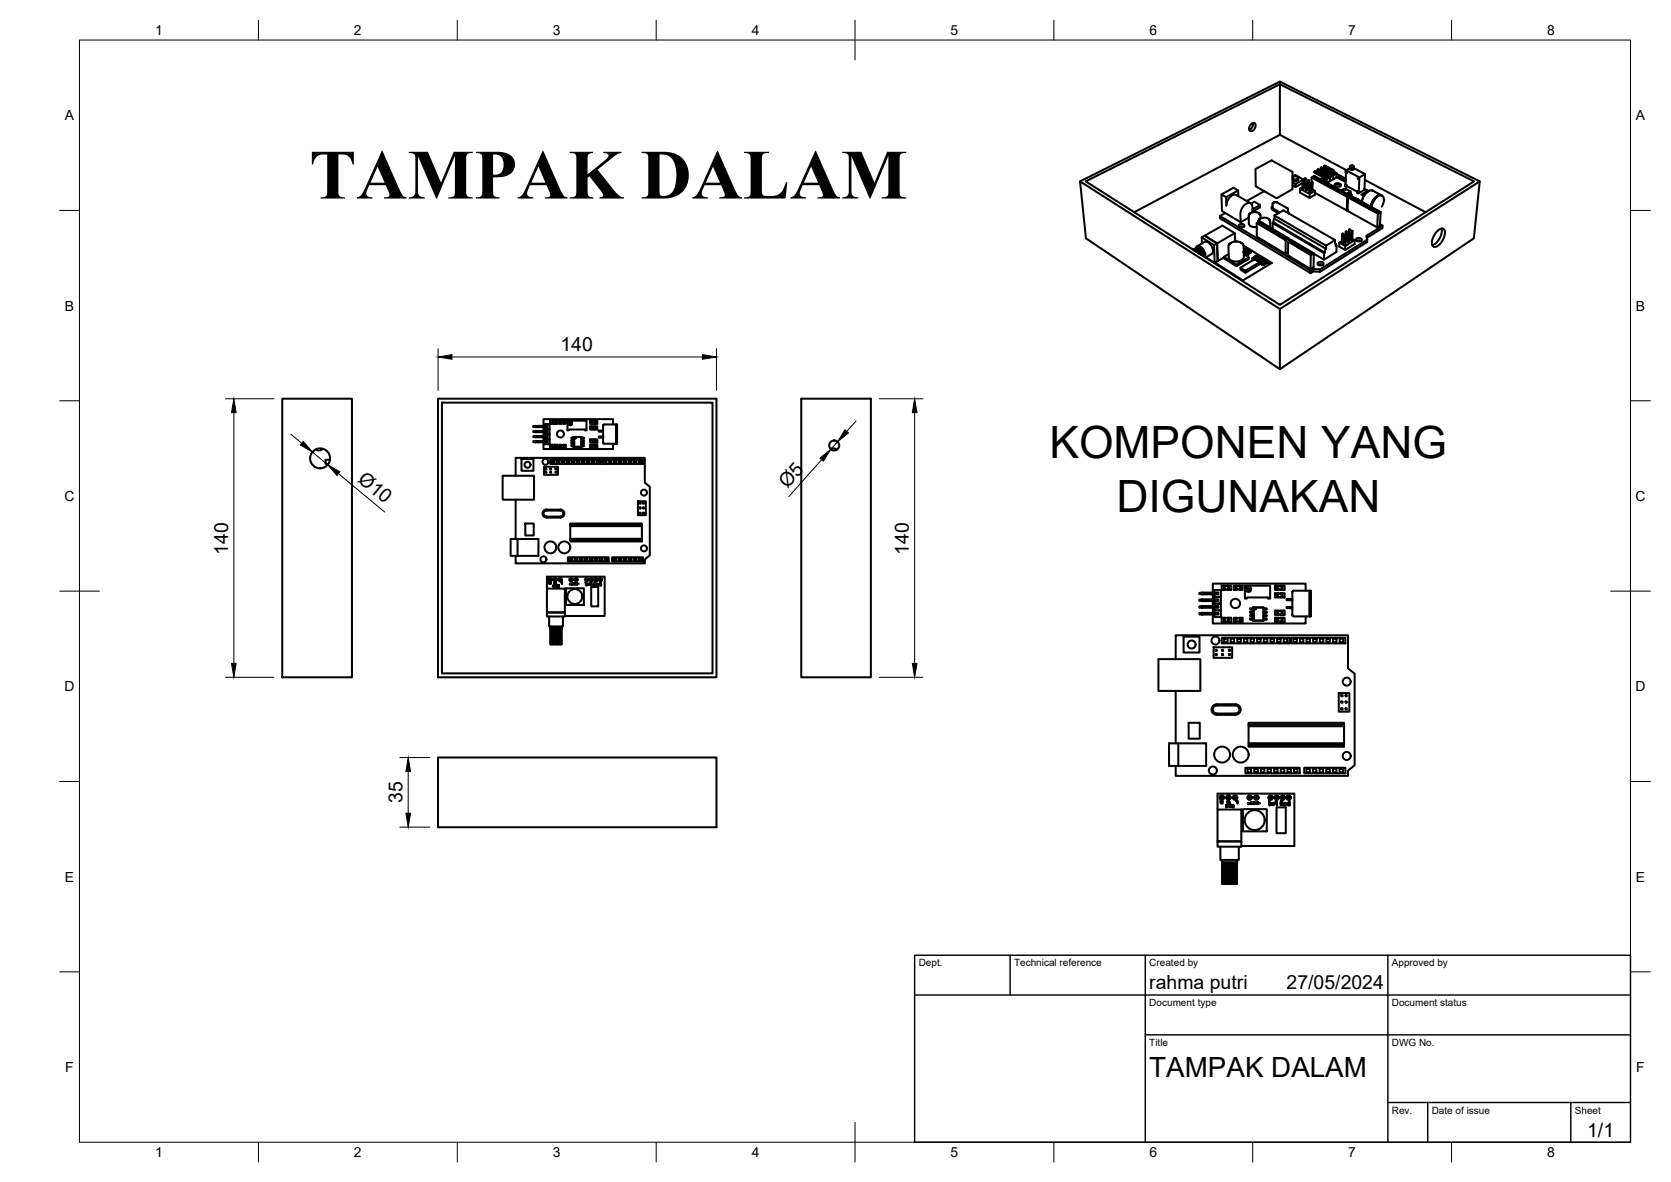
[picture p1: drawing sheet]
<svg xmlns="http://www.w3.org/2000/svg" width="420mm" height="297mm" viewBox="0 0 420 297" stroke-linecap="round" stroke-linejoin="round" font-family="sans-serif">
<defs><g id="words">
<text font-size="17.8" x="77.8" y="49.9">TAMPAK DALAM</text>
<g font-size="11.2">
<text x="263.9" y="115.2">KOMPONEN YANG</text>
<text x="280.7" y="128.7">DIGUNAKAN</text>
</g>
<text font-size="7" x="289" y="270.6">TAMPAK DALAM</text>
<g font-size="4.9">
<text x="140.9" y="88.3">140</text>
<text x="89.7" y="120.8" transform="rotate(40 89.7 120.8)">Ø10</text>
<text x="198" y="122.9" transform="rotate(-48 198 122.9)">Ø5</text>
<text x="57.3" y="139.4" transform="rotate(-90 57.3 139.4)">140</text>
<text x="228.5" y="139.4" transform="rotate(-90 228.5 139.4)">140</text>
<text x="101.2" y="201.9" transform="rotate(-90 101.2 201.9)">35</text>
<text x="289" y="248.5">rahma putri</text>
<text x="323.5" y="248.5">27/05/2024</text>
<text x="399.1" y="285.7">1/1</text>
</g>
<g font-size="3.5">
<text x="39" y="8.8">1</text>
<text x="89" y="8.8">2</text>
<text x="139" y="8.8">3</text>
<text x="189" y="8.8">4</text>
<text x="239" y="8.8">5</text>
<text x="289" y="8.8">6</text>
<text x="339" y="8.8">7</text>
<text x="389" y="8.8">8</text>
<text x="16.3" y="30.2">A</text>
<text x="411.3" y="30.2">A</text>
<text x="16.3" y="78">B</text>
<text x="411.3" y="78">B</text>
<text x="16.2" y="125.9">C</text>
<text x="411.2" y="125.9">C</text>
<text x="16.2" y="173.7">D</text>
<text x="411.2" y="173.7">D</text>
<text x="16.3" y="221.6">E</text>
<text x="411.3" y="221.6">E</text>
<text x="16.4" y="269.4">F</text>
<text x="411.4" y="269.4">F</text>
<text x="39" y="290.8">1</text>
<text x="89" y="290.8">2</text>
<text x="139" y="290.8">3</text>
<text x="189" y="290.8">4</text>
<text x="239" y="290.8">5</text>
<text x="289" y="290.8">6</text>
<text x="339" y="290.8">7</text>
<text x="389" y="290.8">8</text>
</g>
<g font-size="2.5">
<text x="231" y="242.9">Dept.</text>
<text x="255" y="242.9">Technical reference</text>
<text x="289" y="242.9">Created by</text>
<text x="350" y="242.9">Approved by</text>
<text x="289" y="252.8">Document type</text>
<text x="350" y="252.8">Document status</text>
<text x="289" y="262.9">Title</text>
<text x="350" y="262.9">DWG No.</text>
<text x="350" y="279.9">Rev.</text>
<text x="360" y="279.9">Date of issue</text>
<text x="396" y="279.9">Sheet</text>
</g>
</g></defs>
<!-- layer: Visible -->
<g fill="none" stroke="#000" stroke-width=".51">
<path d="M314.5 31.2a.67 .67 0 0 1 1-.2 .67 .67 0 0 1 .1 1 .91 .91 0 0 1-.4 .8 .91 .91 0 0 1-1-.1l-.1-.6zM315 30.9a1.59 1.59 0 0 1-.9 1.7M321.8 21.2l-48.8 24.4 48.8 31 48.8-31-48.8-24.4v12.7l-36.6 19.4M321.8 33.9l16.7 8.9M271.6 45.6l50.2-25.1 50.3 25.1-1.5 14.3-48.8 32.9M302.2 59.7l3.1 1.9M306.7 54.3l.1 .6 22.7 13.8 .1-.7M307.1 48.9l1.2 .6 .1 2.2a2.66 2.66 0 0 1 2.3-2.8l3.8 2.2M310.5 58.6v2.1M311.3 47.9l-3 1.6M311.4 49.3l-.1-1.4-1.1-.7-3.1 1.7 .2 4.1 .8 .5M311.5 56.5a.82 .82 0 0 1 1.4 .3 .78 .78 0 0 1-.8 .4 .78 .78 0 0 1-.6-.6z"/>
<path d="M312.7 57l-.5-.1-.6 .1M314 54.7l-2 1.1-3.9-2.3-1.4 .8 22.9 13.7 .7-.4 1.6 .1 11.9-7.5-.3-.9 4.1-2.6-.6-.4M314.6 51.2l.8-.5 1.4 .8M314.9 53.3v-1.3a1 1 0 0 0-.6-1 1 1 0 0 0-1.2 .4 3.2 3.2 0 0 0-1.2 2.3l.1 2.1M314.9 52.6l1.9-1.1v.6l-1.9 1.1M316 56l7.3 4.4M316.4 55.8l.1-.6 .6-.4 .5-.1 1.1 .1 .6 .7 .1 1.7M316.4 56.1l.5-.2 .4 .2-.4 .3zM316.9 55.9v.5M316.9 54.9v-.8l-.3-.5-.9-.3-1 .1-.5 .4-.2 .4v2a1.52 1.52 0 0 0 2 .8M317.3 56.6l.5-.2 .4 .2-.4 .3zM317.8 56.4v.5"/>
<path d="M317.9 48.1l-2.2-1.3v-4.4l4-2.1 5.3 3v4.3l-4 2.2-3.1-1.7-4.4 2.4M318.2 57.2l.4-.3 .5 .3-.5 .2zM318.6 56.9v.5M319.1 57.7l.4-.3 .5 .3-.5 .3zM319.5 57.4v.6M319.7 52.2l.2 .5 1.5 .9M320 58.2l.4-.3 .5 .3-.5 .3zM320 51.8l-.2 .2 .1 .4 1.7 1.1M320 56l12.9 7.6v1.7M320.2 55.9l.2-1.7 2.3-1.3 13 7.4M320.2 55.9l-.2 .1v1.5M320.2 55.9l13 7.6"/>
<path d="M320.4 57.9v.6M320.4 55l13 7.5M320.4 54.2l13 7.5M320.8 58.7l.5-.2 .5 .2-.5 .3zM321.3 58.5v.5M321.7 59.3l.5-.3 .5 .3-.5 .2zM321.8 53.4l-1.7-1-.1-1.2 .2-.3 .9-.1 2.6 1.5 .1 .3v.9M322.2 59v.5M322.6 59.8l.5-.3 .5 .3-.5 .3zM323.1 59.5v.6M323.8 53.2l.3 .4M324 59.9l-7.3-4.3-.7 .4v3.5l7.3 4.3 .6-.4"/>
<path d="M324.1 53.6v.1M325 45.8l.8 .4v.8M325 44.4l.7-.4 2 1.1M325 44.2l.2 .1M325 44.7v.4a.74 .74 0 0 0 .9 .4 .74 .74 0 0 0 .5-.8M325.1 44.5a.79 .79 0 0 1 1.3 .3 .78 .78 0 0 1-1.3-.2zM326.9 47.4v1l2.4 1.3 1.3-.7v-1M327.5 46l-1.7 1-.8-.4M327.5 47.1l-.6 .3 2.4 1.4 1.3-.8-.6-.3M327.5 45.2l.2 .1-.1 2.1M327.5 45.2l-1.7 1M327.7 45.1v.1"/>
<path d="M327.8 45.2h-.3v2.2h.1l.2-2.2-.1 .1M327.8 45.7l.2 .2M328 46.8l-.2 .1M328 44.9l.2 .1v2.1M328.3 46h.1M328.3 44.9h-.3v2.2h.2l.1-2.2-.1 .1M328.3 45.6l.2 .1v2.2M328.6 45.7l-.3-.1v2.2l.2 .1 .1-2.2h-.1M328.6 46.2l.2 .1M328.6 46.9l.2 .1M328.8 47h.1M328.9 45.3l.1 .1v2.2"/>
<path d="M329.1 46.5h.1M329.1 46.9h.1M329.1 47.2h.1M329.2 45.3h-.3l-.1 2.2 .2 .1 .1-.1 .1-2.2-.2 .1M329.2 46.2h.2v2.2M329.3 48.8v.9M329.5 46.9l.2 .1M329.5 46.7l.3 .1M329.5 47.4l.2 .1M329.5 46.2h-.3v2.1l.2 .1 .1-2.2h-.1M329.8 44.6l9 4.9M329.9 48.1l-.1-3.5 .7-.4 8.9 4.9"/>
<path d="M330.1 45.8l-.3 .1 .1 2.2 .1-.1 .1-2.2-.2 .1M330.2 44.7l.4-.3 .5 .3-.4 .2zM330.5 43.1l.3 .2 .2-.2h-.5l.3 .4M330.6 48.4l8 4.5 .3-.1M330.6 44.4v.5M330.8 43.5v-.2l1.7 .9 .3 .5v.4M331 43.1l1.8 1 .3 .9-.3 .1-.2-.1-.1-.5-1.7-1M331.1 45.2l.4-.3 .5 .3-.5 .2zM331.3 42.6l.3 .2 .2-.1-.5-.1 .3 .4M331.5 44.9v.5M331.6 43v-.2l1.8 1 .3 .8M331.8 42.7l1.8 1 .3 .8h-.5v-.5l-1.8-1"/>
<path d="M331.9 45.6l.5-.2 .4 .2-.4 .3zM332.1 45v.1M332.1 42.1l.3 .2 .2-.1-.5-.1 .3 .5M332.4 45.4v.5M332.4 42.6v-.3l1.8 1 .3 .8M332.6 44.6l-.5 .4 .7 .4 .7-.5M332.6 42.2l1.8 1 .3 .8h-.4l-.1-.5-1.8-.9M332.8 46.1l.4-.2 .5 .2-.4 .2zM332.9 41.7h.5h-.5l.3 .4M333.1 44.6l.4 .3M333.2 42.1v-.2l1.7 .9 .3 .3 .1 .6M333.2 45.9v.4"/>
<path d="M333.4 41.7l1.9 1 .2 .9h-.4l-.1-.5-1.8-1M333.4 44.1l-.4 .3M333.7 46.6l.4-.3 .5 .3-.5 .2zM333.9 44.2l.5 .2M334.1 46.3v.5M334.3 43.7l-.5 .2M334.4 44.4l-.9 .5M334.4 44.5v1l-.7 .4-.1-.9M334.6 47.1l.4-.3 .4 .3-.4 .2zM334.7 43.7l.5 .2M335 46.8v.5M335.1 43.2l-.5 .3"/>
<path d="M335.2 43.9l-.6 .5h-.2M335.2 44v1l-.8 .4M335.4 47.5l.5-.2 .4 .2-.4 .3zM335.5 43.2l.5 .4-.8 .3M335.6 46.6a1.09 1.09 0 0 1 1.5 .1M335.6 46.3a.94 .94 0 0 1 1.5 .3 .93 .93 0 0 1-1.5-.2zM335.9 47.3v.5M336 43.6v1l-.8 .4M336 43.7l2.4 1.2M336.3 48l.5-.2 .4 .2-.4 .3zM336.7 44.6l.4-.3 .4 .3-.4 .4-.4-.2zM336.8 47.8l-.1 .4"/>
<path d="M336.8 44.3l-.6 .3 .6 .2M337.1 44.3l-.5 .2v.2M337.2 48.5l.5-.3 .4 .3-.4 .3zM337.5 58.8l.2 .1-.1 2.2M337.5 47.8v.1M337.5 47.8l-.1 .1M337.5 44.6l.1 .2M337.6 44.8l.4 .1-.5 .4-.5-.4M337.7 48.2l-.1 .5M337.8 47.7l-.1 .1M337.8 47.7h.1M337.8 58.8h-.3l-.1 2.2 .2 .1 .1-.1 .1-2.2-.1 .1"/>
<path d="M337.9 47.6l-.2 .1M338.1 59.1l.1 .1v2.3M338.1 45.2l-.3 .2 .5 .2M338.1 49l.4-.3 .5 .3-.4 .2zM338.2 47.6h.2zM338.2 47.6h.2M338.2 46.4v.4l.3 .2M338.3 47.4l-.9 .5 .9-.5 1.3 .7M338.3 58.2l.2 .1v2.3M338.4 45.2l-.2 .1 .1 .3M338.4 45l-.3 .2v.3M338.4 59.1h-.3l-.1 2.2 .2 .2 .1-.1 .1-2.3-.2 .1"/>
<path d="M338.4 43.3l-.1 3M338.5 58.3l.2-.1-.1 2.3h-.3M338.5 48.7v.5M338.6 46.5l-.4-.1 .3 .2M338.6 43l-.3-.1v.4l.3 .1 .1-.4-.1 .4M338.7 58.2h-.4v.9M338.7 46.8l-.2 .2 .1-.5v.2l2.6 1.5M338.7 43l2.8 1.4-.1 .5 .4 .1-.1 3.1M338.9 59.7l-.3 .1M338.9 48.8h.1M338.9 48.8l.2 .1M338.9 58.6l.2 .1-.1 2.2"/>
<path d="M339 49.6l7.5 4.1M339 48.7l.3 .3M339 48.7l-.1 .1M339.1 58.5l-.2 .1v2.2l.1 .1 .2-.1 .1-2.2-.2 .1M339.1 58.5l.2 .1M339.1 48.9h.1M339.2 57.7l.2 .1-.1 2.3 .1-.1 .1-2.3-.1 .1M339.3 48.5l-.2 .3M339.3 48.5l.4 .6-.4-.5M339.3 48.5l-.3 .2M339.4 49.7l.4-.2 .5 .2-.4 .3zM339.4 42.3l-1.1 .6"/>
<path d="M339.4 49.3v-.2l-.6 .4-.2 3.4M339.4 41.8v.6a.6 .6 0 0 0 1 .1l.1-.6M339.4 59.7l.3 .1M339.5 48.5l.3 .5-.1 .1M339.5 48.5h-.2M339.5 48.7l-.2 .1M339.5 57.7h-.3v.8M339.6 48.4v.1M339.6 48.4v-.3l-1 .5M339.6 48.4l-.1 .1M339.8 58.1l.2 .1-.1 2.2M339.8 41.8h.2"/>
<path d="M339.8 49.5v.4M339.8 49l-.1 .1M340 60l.6 .3-2.4 1.5-1.4-.8 .6-.4M340 41.6l.1 .7h-.3v-.7a.3 .3 0 0 0-.4 .3 .3 .3 0 0 0 .5 .2M340 41.6l.1 .7M340 41.6h.2a.28 .28 0 0 1 .3 .3 .28 .28 0 0 1-.4 .2M340.1 58.1h-.3l-.1 2.2 .2 .1 .1-.1 .1-2.2-.1 .1M340.3 50.2l.4-.3 .5 .3-.4 .2zM340.4 42.3l2.8 1.5-1.5 .8M340.7 49.9v.5M340.9 49.9h.2M341.1 49.9h-.1"/>
<path d="M341.1 49.9l.4 .3M341.2 50.7l.4-.3 .5 .3-.4 .3zM341.2 48.1l.3 .1v.4M341.4 44.5l.3 .1v.4M341.5 50.2h-.1M341.5 50.2l.1 .1M341.6 50.4v.5M342.1 51.2l.4-.3 .5 .3-.4 .2zM342.5 50.9v.5M342.9 48.6l-.6 .3 .6 .2M343 51.7l.5-.3 .4 .3-.4 .3zM343.1 47.4l1 .6"/>
<path d="M343.2 48.6l-.4 .3v.2l.2 .1M343.2 48.6l-.5 .2-.1 .2M343.2 48.6l.1 .1M343.2 45.2l15.2 8.1M343.2 43.8l-.1 3.9-1.6 .9-.3-.1v-.4h.5l-.2 .1M343.5 51.4v.5M343.8 48.1l-.6 .3 .3 .1M344 52.2l.4-.3 .4 .3-.4 .2zM344 48.1l-.4 .3M344.4 51.9v.5M344.9 52.7l.4-.3 .5 .3-.4 .2zM345.3 52.4v.5"/>
<path d="M345.8 53.2l.4-.3 .5 .3-.4 .3zM346.2 52.9v.5M347.2 53.3l-7.5-4.1-.7 .4-.2 3.4 7.5 4.1 .7-.4 .2-3.4-.7 .4-.2 3.4M347.4 52a2.15 2.15 0 0 0 .1-2.9 2.78 2.78 0 0 0-2.6 2.6v.3M347.5 49.2a1.7 1.7 0 0 0-2.2 1.1l-.6 1.7a3.2 3.2 0 0 1 2.5-3l.1 .1-2.2-1.2h-.8l-.6 .4-.7 .8-.5 1.6M347.6 56.7v.6l-3.9 2.5M348 50.1v.1M348 50.1v.4M361.4 58.1a1.11 1.11 0 0 1 1.8-.2 3.9 3.9 0 0 1-2.4 4.2 1.08 1.08 0 0 1-.7-1.6l.6-1.5zM362.4 57.4a4 4 0 0 1-2.3 4.2M372.1 45.6l-50.3 32v15.2l-48.8-32.9-1.4-14.3 50.2 32M300.3 62.9l1-.6v.2l-.9 .5"/>
<path d="M300.6 63.1l1-.6v.2l-.9 .5M300.7 62.4a.72 .72 0 0 1 .6-.6 .72 .72 0 0 1 .8 .4 2.77 2.77 0 0 1 .9 2.5M300.8 62.3l-.8 .5M300.9 63.3l1-.5-.9 .6M301 61.9l1.9-1.1a2.12 2.12 0 0 1 1.8 3l-1.6 .9M301 62.3l-.9 .5M301.1 62.4l-1 .4M301.3 62.3l-1.1 .6M301.3 62.5h.1M301.4 63.6l.8-.4zM301.6 62.5l-1.1 .5M301.6 62.7l.1 .1"/>
<path d="M301.9 62.9l.1 .2-.8 .4M301.9 62.8l-.1-.1-1 .6M302 63.1l-.7 .4M302.1 63.3l.1 .1-.6 .3M302.1 63.1l.1 .1M302.2 63.4h.1l-.6 .4M302.2 61.2v-1.5l.7-.5 3.1 2 4.5-2.6-3.1-1.9-4.5 2.5 3.1 2 .2 4.4 1.6-.9M302.3 63.6v.2l-.4 .2M302.3 63.4l.1 .2-.6 .3M302.3 63.8l-.3 .2M302.4 63.8l-.3 .3M302.5 64.3a1.9 1.9 0 0 0-1.7-2 1.24 1.24 0 0 1 1.9 .9l.2 .8-.1 .5"/>
<path d="M303.2 64.7l2.2 1.4 .8-.5-.2-4.4-.7 .4 .1 4.5M307.8 64.5l3.1 2M308.9 63.8l-1.1 .7v.4l3.1 2v-.4l3.1-1.8M309.2 61.3l.6-.4 .8-.2 1 .1 .7 .3 .4 .7 .1 2.7a2.21 2.21 0 0 1-3.8 .3l-.1-3zM310.5 60.4l.5 .3M311.9 67.3l3.6-2.2 1.2 .8 .1 .5-3.6 2.1-1.3-.7zM311.9 67.3l1.3 .7v.5M312.5 70.5v.1M312.7 61.7l7.1 4.4-7.3 4.4-7-4.5M312.7 63.3h.1M312.7 63.2h.1M312.8 63.5h.1"/>
<path d="M312.7 63.3h.2M312.7 63.9l1.3 .8v.4l-3.1 1.8M312.7 63.4h.2M312.8 63.3h.1M312.8 63.3l.2 .1-.2 .1 .2-.1M312.9 63.5h.1M312.8 63.5l.3-.1v.1M312.9 63.4h.1M312.9 62.6a.39 .39 0 0 1 .5-.2 .39 .39 0 0 1 .2 .5l-.5 .1zM313 63.6h.1M313 63.6l.1-.1zM313 63.5l-.1 .1"/>
<path d="M313 63.5h-.1h.1M313.1 63.5h-.1M313.1 63.7h.1M313.1 63.4v.1M313.2 63.7l.1 .1M313.2 63.7h.3M313.2 63.5l-.1 .2M313.3 63.5l-.2 .2zM313.3 63.5h-.2M313.3 63.8h.1M313.4 63.6h.1M313.4 63.6l-.1 .1"/>
<path d="M313.4 63.6h-.1M313.4 63.7h-.2M313.4 63.8h.1M313.5 62.7h-.4M313.6 63.8h.1M313.5 63.9h.1M313.5 63.9l.3-.1zM313.6 63.8h-.2M313.7 62.7a.49 .49 0 0 1-.8 0M313.8 63.2a.39 .39 0 0 1 .5-.2 .39 .39 0 0 1 .2 .5h-.7zM313.9 64h.1M313.8 64h.1"/>
<path d="M313.8 63.8h-.4M314 63.3h.3M314.6 63.3a.48 .48 0 0 1-.4 .2 .48 .48 0 0 1-.5-.2M314.9 64.9h.1M314.9 64.9l-.1 .1M315 65h-.1M315.1 65.1h.1M315 65h.1M315.2 64.9l-.2 .1M315.2 64.8l-.3 .1M315.2 64.8h.1M315.2 64.8v.1"/>
<path d="M315.3 64.9h.1M315.2 65l-.1 .1 .1-.1M315.3 64.6l.1 .1zM315.3 64.6l.2 .1M315.3 64.9l.2 .1M315.3 64.9l.1 .1M315.3 64.9l-.3 .1M315.4 65l-.2 .1M315.5 65h.1M315.4 65.1l-.1 .1 .1-.1M315.4 64.7h.1M315.5 65.1h.1"/>
<path d="M315.6 65.1h.1M315.6 65.1h-.1M315.6 64.4a.52 .52 0 0 0 .9 0M315.7 64.3a.38 .38 0 0 1 .5-.2 .38 .38 0 0 1 .2 .5h-.7zM315.7 65.2h.1M315.7 65.2h-.3M315.9 64.4h.3M315.9 65.3l.1 .1M315.9 65.3l.3 .1M315.9 65.3l.2 .1M316.1 65.5l.1-.1zM316.1 65.1h.3"/>
<path d="M316.2 65.2l-.1 .1M316.3 65.2l-.2 .1h.3v-.2l-.1 .1M316.3 65.2l.1 .1M316.4 64.9h.1M316.5 64.8a.39 .39 0 0 1 .5-.2 .39 .39 0 0 1 .2 .5l-.5 .1zM316.5 64.4h.1M316.6 65.7h.1M316.7 65.7l-.1 .1M316.7 65.8h.1M316.7 64.9h.3M316.8 65.8h.1M316.7 65.9l-3.5 2.1"/>
<path d="M316.8 66h.1zM316.8 66v.1M316.8 66.2l.3 .1zM316.8 66.2l.2-.2 .3 .1-.1 .2 .1-.1M316.8 65.6h.3M316.8 65.8l.2 .1M317 65.7h.1M316.9 65.8l-.2 .1M316.9 66.1h.1M316.9 65.6l-.1 .1M316.9 65.9l-.2 .1M317 65.9h.1"/>
<path d="M317.1 65.7h.1M317.1 65.6h.1M317 65.6l.1 .1M317.1 66.3l.1-.1zM317.1 66l-.2 .1 .3-.1 .1 .2h-.4M317.1 66l.2 .1M317.2 65.4a.48 .48 0 0 0 .5 .3 .48 .48 0 0 0 .4-.3M317.3 65.3a.39 .39 0 0 1 .5-.2 .39 .39 0 0 1 .2 .5l-.5 .1zM317.3 64.9a.51 .51 0 0 1-.9 0M317.3 66.5l.3 .2zM317.3 66.1v.1M317.4 66.5h.2"/>
<path d="M317.4 66.4h.1M317.5 66.4h.1M317.5 65.4h.4M317.6 66.7l.3-.3zM317.6 66.4h.1M317.6 66.4h.3M317.6 66.4v-.2l-.3 .3M317.6 66.3v.1M318 66.2l.1 .1zM318 66.2l.2 .1M318.1 65.8a.39 .39 0 0 1 .4-.2 .39 .39 0 0 1 .3 .5l-.5 .1zM318.2 66.3h.1"/>
<path d="M318.6 65.9h-.3M318.9 65.9a.51 .51 0 0 1-.9 0M319.8 66.1v.1M323.9 60.7l5.7 3.4M324 60.6v-.7l-.7 .5v3.4M324 60l.5 .3M324.3 60.8l.5-.3 .4 .3-.4 .3zM324.8 60.5v.6M325.2 61.3l.5-.2 .5 .2-.5 .3zM325.7 61.1v.5M326.1 61.9l.5-.3 .5 .3-.5 .3zM326.6 61.6v.6"/>
<path d="M327.1 62.4l.4-.2 .5 .2-.5 .3zM327.5 62.2v.5M328 63l.4-.3 .5 .3-.4 .3zM328.4 62.7v.6M328.9 63.5l.5-.2 .5 .2-.5 .3zM329.4 63.3v.5M330.3 67.6v.6l-.8 .5M330.3 63.7l-5.7-3.4-.7 .4v3.5l5.6 3.4 .8-.5v-3.4l-.7 .4-.1 3.5M331.4 66a.85 .85 0 0 1 1.4 .4 .83 .83 0 0 1-.8 .3 .83 .83 0 0 1-.7-.6zM331.4 66.6l.7-.2 .5 .2M331.9 67.7v.6l-1.6-.1M333.4 61.7l-.2 1.8-.3 .1"/>
<path d="M335.7 61.1l.1 .1M335.9 61.6l.2 .1-.2 .1-.2-1.5-2.3 1.4M336.1 61.7l-.1 1.6-3.1 2-2.6-1.5M338 60.2l-.2 .2M338.2 61.8v1M340.6 60.3v1l-2.4 1.5-1.5-.8 .1-1M341 60a.74 .74 0 0 1 .8-.2 .74 .74 0 0 1 .5 .7 .87 .87 0 0 1-1.3-.4zM341.1 60.5l.6-.1 .5 .1M343.8 60.2v.6l-11.9 7.5M71 100.2h17.5v70h-17.5zM81.2 112.8a1.26 1.26 0 0 1-1.8 .1M83 115.5h-1.1v1.1h.7"/>
<path d="M110.1 100.2h70v70h-70zM111.1 101.2h68.1v68h-68.1zM129.6 119.6v-4.5h32.5v6.2l1.3 1v17.3l-1.3 1v1h-32.5v-1.9M131.1 115.3h3v3h-3zM134.3 119.7v5.8M134.3 119.7l-7.9-.1v6h7.8M134.6 107l-.5 .1v.2h3.6v-.3h-3.1v.3M134.6 108.3h-.5v.3h3.6v-.3h-3.1v.3M134.6 109.6h-.5v.2l3.6 .1v-.3h-3.1v.3M134.6 110.8l-.5 .1v.2l3.6 .1v-.4h-3.1v.4M136.7 111.2v1.6h17.5v-1.3M136.7 107.3v1"/>
<path d="M136.7 108.6v1M136.7 109.9v.9M136.8 117.3h3.5v2h-3.5zM136.9 107.3l.2 .5M136.9 107l.1-.4h1.1l.1 1-.2 .2M136.9 108.6v.3M136.9 109.3v.3M136.9 108.9l.2 .2h.9l.2-.2M137.1 107.8h.9M137.1 107.8l-.2 .5M137.1 109.1l-.2 .2M137.1 110.3l-.2 .5"/>
<path d="M137.2 118.6h.2v.2h-.2zM137.2 117.8h.2v.2h-.2zM138 107.8l.2 .2v.9M138 109.1l.2 .2M138 110.3l.2 .3-.1 1h-1l-.2-.4M138.2 109.3l-.1 1-1 .1-.2-.5M138.3 115.5h12.8v1.1h-12.8zM138.4 118.6h.2v.2h-.2zM138.4 117.8h.2v.2h-.2zM138.7 105.8v.6M138.7 112.4l.1 .1M138.7 106.4h.1"/>
<path d="M138.7 111.9h.2v.6h-.2zM138.7 105.8h.2v.6h-.2M138.8 105.8h-.1M138.8 115.7h.6v.7h-.6zM138.9 111.9h.7M138.9 112.5h.7M138.9 105.8h.7M138.9 106.4h.7M139.1 111.9l-.8-.2v.9l.8-.1M139.1 105.8l-.8-.1v.8l.8-.1M139.4 111.9l.7-.2v.9l-.7-.1M139.4 105.8l.7-.1v.8l-.7-.1"/>
<path d="M139.7 118.6h.2v.2h-.2zM139.7 117.8h.2v.2h-.2zM139.7 111.9h-.1v.6h.1M139.7 105.8h-.1v.6h.1M139.7 111.9v.5M139.7 105.8h.1M139.7 105.8v.6M139.7 112.4v.1M139.7 106.4h.1M140 115.7h.7v.7h-.7zM140.9 112.4l.1 .1M140.9 106.4h.1"/>
<path d="M140.9 105.8v.6M140.9 111.9h.2v.6h-.2zM140.9 105.8h.2v.6h-.2M141 105.8h-.1M141.1 111.9h.7M141.1 112.5h.7M141.1 105.8h.7M141.1 106.4h.7M141.2 111.9l-.6-.1v.8l.6-.1M141.2 105.8l-.6-.1v.8l.6-.1M141.3 115.7h.6v.7h-.6zM141.7 111.9l.6-.1v.8l-.6-.1"/>
<path d="M141.7 105.8l.6-.1v.8l-.6-.1M141.9 111.9h-.1v.6h.1M141.9 105.8h-.1v.6h.1M141.9 111.9v.5M141.9 105.8h.1M141.9 112.4v.1M141.9 106.4h.1M141.9 105.8v.6M142.5 115.7h.7v.7h-.7zM142.7 105.7h4.8v2.4h-.4v-.2h-4v.2h-.4zM142.9 106.1a.54 .54 0 0 0 0 .6 .54 .54 0 0 0 .7 .1M142.9 106.1l.7 .7"/>
<path d="M143 105.9l.8 .7M143 105.9l-.1 .2M143 105.9a.54 .54 0 0 1 .7 .1 .54 .54 0 0 1 .1 .6M143.8 115.7h.6v.7h-.6zM143.8 106.6l-.2 .2M143.8 110v.2M143.8 110.6v.3M143.8 111.3v.2M143.8 111.9v.2M144.2 109.8v2.5M144.2 109.8h2v2.5M144.2 110h-.5v.2h.5"/>
<path d="M144.2 110.6h-.5v.3h.5M144.2 111.3h-.5v.2h.5M144.2 111.9h-.5v.2h.5M144.2 112.3h2M144.3 112.3h1.9M144.3 109.8h1.9v2.5M144.4 109.8v2.5M145 115.7h.7v.7h-.7zM146.2 110h.6v.2h-.6M146.2 110.6h.6v.3h-.6M146.2 111.3h.6v.2h-.6M146.2 111.9h.6v.2h-.6"/>
<path d="M146.3 115.7h.6v.7h-.6zM146.6 110v.2M146.6 110.6v.3M146.6 111.3v.2M146.6 111.9v.2M147.5 115.7h.7v.7h-.7zM148.8 115.7h.6v.7h-.6zM148.8 112.4v.1M148.8 107.8h.1M148.8 106.4h.1M148.8 110.5h.1v.6h-.1zM148.8 105.8v.6"/>
<path d="M148.8 107.3v.5M148.8 111.9h.1v.6h-.1zM148.8 107.2h.1v.7h-.1M148.8 105.8h.1v.6h-.1M148.8 110.5h.1M148.8 107.2h.1M148.8 105.8h.1M148.9 111.9h.7M148.9 112.5h.7M148.9 110.5h.7M148.9 111.1h.7M148.9 107.2h.7"/>
<path d="M148.9 107.8h.7M148.9 105.8h.7M148.9 106.4h.7M149.1 111.9l-.7-.2v.9l.7-.1M149.1 110.5l-.7-.1v.8l.7-.1M149.1 107.2l-.7-.1v.9l.7-.2M149.1 105.8l-.7-.1v.8l.7-.1M149.4 111.9l.8-.2v.9l-.8-.1M149.4 110.5l.8-.1v.8l-.8-.1M149.4 107.2l.8-.1v.9l-.8-.2M149.4 105.8l.8-.1v.8l-.8-.1M149.8 111.9h-.2v.6h.2"/>
<path d="M149.8 110.5h-.2v.6h.2M149.8 107.2h-.2v.7h.2M149.8 105.8h-.2v.6h.2M149.8 111.9v.5M149.8 110.5h.1M149.8 107.2h.1M149.8 105.8h.1M149.8 110.5v.6M149.8 105.8v.6M149.8 107.3v.5M149.8 112.4v.1M149.8 107.8h.1"/>
<path d="M149.8 106.4h.1M150 115.7h.7v.7h-.7zM150.6 108.5h1.1M150.6 108.2h1.1M150.6 110h1.1M150.6 109.7h1.1M150.7 108.2v.2M150.7 109.7v.2M151.4 115.5h10.2v1.1h-10.2zM151.7 111.3h.1M151.7 106.8v.1M151.7 106.9v4.4"/>
<path d="M151.7 111.2l.2 .3M151.8 115.7h.7v.7h-.7zM151.9 106.7h3v4.8h-3M151.9 106.7l-.2 .2M153.1 115.7h.6v.7h-.6zM154.2 106.7v-1.4h-17.5v1.7M154.3 115.7h.7v.7h-.7zM154.9 106.7h.3v4.8h-.3zM155.6 115.7h.6v.7h-.6zM156.8 115.7h.7v.7h-.7zM158.1 115.7h.6v.7h-.6zM159.3 115.7h.7v.7h-.7z"/>
<path d="M160.6 115.7h.6v.7h-.6zM201.5 100.2h17.5v70h-17.5zM208.8 112.8l.7-.1 1 .2M128.4 135.5h7v4.2h-7zM129.6 125.6v9.9M130.1 135.5v4.2M132.1 131.6h2.1v3h-2.1zM134.3 125.5h-.1M136.7 128.3l.7-.2 3.5-.1a1.01 1.01 0 0 1 1 1 1.01 1.01 0 0 1-1 1.1h-3.5a1.01 1.01 0 0 1-.9-.7 1.01 1.01 0 0 1 .2-1.1zM136.9 128.5l.5-.2h3.5a.75 .75 0 0 1 .7 .7 .75 .75 0 0 1-.7 .8h-3.5a.75 .75 0 0 1-.7-.5 .75 .75 0 0 1 .2-.8zM143.4 131.9v-.3h18v.3M143.4 131.9v4.2h18v-.7"/>
<path d="M143.4 135.7h18M143.4 131.9h18M143.4 135.4h18M143.4 132.2h18M160.4 126h2v3.5h-2zM160.9 128.8h.2v.3h-.2zM160.9 127.5h.2v.3h-.2zM160.9 126.4h.2v.2h-.2zM161.4 131.9v3.5M161.7 128.8h.2v.3h-.2zM161.7 127.5h.2v.3h-.2zM161.7 126.4h.2v.2h-.2z"/>
<path d="M137.5 147.9v-3h14.5v9.9h-10M137.5 153.9h4.5v1h-4.5zM137.5 147.9h4.5v6h-4.5zM138 146.3l.3 .2 .2-.2v.5l-.4-.1 .1-.2zM138.1 154.9v2.5h3.4v-2.5M138.2 146.6l.2-.1v.2zM138.4 157.4v.5h2.8v-.5M138.4 157.9l.1 4M138.5 157.9v4M138.5 157.9h.1M138.5 157.9v4l.1-4v4h.2v-4v4h.2v-4M139.1 147.1h.1v.4z"/>
<path d="M139.3 157.9v4l-.2-4h-.1v4M139.3 147.1h.3v.3l-.1-.3-.2 .3zM139.4 146.4h.4l-.1 .4-.3-.2a.19 .19 0 0 0 .3 0 .19 .19 0 0 0 0-.2 .19 .19 0 0 0-.3 0l.2 .1h-.2zM139.6 157.9v4v-4h-.2v4h-.1M139.7 147.1l.3-.2v.5h-.3zM139.8 157.9v4h-.2M140 157.9v4v-4h-.1l-.1 4M140.1 147.1l.1 .3 .2-.3v.3h-.3zM140.2 157.9v4h-.2M140.5 147.1l.1 .3zM140.5 147.5h.1M140.5 157.9v4l-.1-4h-.1l-.1 4"/>
<path d="M141 146.3h.3v.5v-.5zM141.2 157.9v4l-.1-4-.1 4h-.2v-4l-.1 4h-.2M141.2 157.9h.1M141.2 157.9v4M142.3 147.8h4.5v4.2h-4.5zM142.8 140h10.2v1.1h-10.2zM143.2 140.2h.7v.7h-.7zM143.2 146.8l.2-.2 .1 .2-.2 .1zM143.8 146.6l-.1 .3zM143.9 146.6h.2v.3l-.2-.2h.2zM144 146.8h.1zM144.3 146.6l.1 .2 .1-.2 .1 .3-.1-.3-.1 .3-.1-.3-.1 .3z"/>
<path d="M144.5 140.2h.6v.7h-.6zM144.9 146.6l.3-.1v.4zM145.4 146.7l.1 .1zM145.7 140.2h.7v.7h-.7zM147 140.2h.6v.7h-.6zM147.2 146.3l.2 .1zM147.3 146.7l.1 .1v.4zM147.5 146.7h.3v.4l-.1-.4-.2 .4zM148.2 140.2h.7v.7h-.7zM148.4 146.4l.2-.2 .2 .2-.2 .2zM148.4 146.7h.4v.5l-.1-.5zM148.7 147.5h1.7v4.9h-1.7z"/>
<path d="M149.4 146.7l.2 .3-.1 .2zM149.4 146.4l.2-.2 .2 .2-.2 .2zM149.5 140.2h.6v.7h-.6zM149.6 146.7h.3v.3l-.1-.3-.2 .3zM150.7 140.2h.7v.7h-.7zM150.7 146.6l.3 .3 .2-.3v.5h-.4l.1-.2zM150.9 146.9h.2v.2zM151 146.3l.2 .1zM152 140.2h.6v.7h-.6zM153.9 140h7.7v1.1h-7.7zM154.3 140.2h.6v.7h-.6zM155.5 140.2h.7v.7h-.7z"/>
<path d="M156.8 140.2h.6v.7h-.6zM158.1 140.2h.6v.7h-.6zM159.3 140.2h.6v.7h-.6zM160.5 140.2h.7v.7h-.7zM297.6 160h4v4h-4zM302.3 148.9l-.7 .1v.3l4.7 .1v-.5h-4v.5M302.3 150.6l-.7 .1v.3l4.7 .1v-.5h-4v.5M302.3 152.3l-.7 .1v.3h4.7v-.4h-4v.4M302.3 154l-.7 .1v.3h4.7v-.4h-4v.4M304.9 154.4v2.3h23.4v-1.8M304.9 149.4v1.2M304.9 151.1v1.2"/>
<path d="M304.9 152.7v1.3M305.3 149.4v.5l.3 .1M305.3 151.1v.5l.3 .1M305.3 152.7v.5l.3 .2M305.3 154.4l.1 .6 1.3 .1M305.5 150h1.2M305.5 151.7h1.2M305.5 153.4h1.2M305.6 150l-.3 .1v.5M305.6 151.7l-.3 .1v.5M305.6 153.4l-.3 .1v.5M306.7 148.3h-1.3l-.1 .6"/>
<path d="M306.7 148.3l.3 .1v1.3l-.3 .3 .3 .2v1.4l-.3 .1 .3 .2v1.3l-.3 .2 .3 .2v1.2l-.3 .3M307.7 148.1h.2v-.8h-.2v.8M307.7 155.4h.2v.8l-.2-.1zM307.9 155.4h.9M307.9 156.2h.9M307.9 147.3h.9M307.9 148.1h.9M308.2 155.4v-.2h-1v1.1h1v-.1M308.2 147.3v-.2h-1v1.1h1v-.1M308.6 155.4v-.2h1v1.1h-1v-.1M308.6 147.3v-.2h1v1.1h-1v-.1M308.8 155.4h.3l-.1 .8h-.2z"/>
<path d="M309.1 148.1h-.3v-.8h.3v.8M310.7 148.1h.2v-.8h-.2v.8M310.7 155.4h.2v.8l-.2-.1zM310.9 155.4h.9M310.9 156.2h.9M310.9 147.3h.9M310.9 148.1h.9M311 155.4l-.8-.2v1.1l.8-.1M311 147.3v-.1h-.8v1h.8v-.1M311.6 155.4l.8-.2v1.1l-.8-.1M311.6 147.3v-.1h.8v1h-.8v-.1M311.8 147.3h.2v.8h-.2z"/>
<path d="M312 155.4h-.2v.8h.2M312 155.4h.1M312 155.4v.7M312 156.1v.1M312 148.1h.1M313 147.2h6.4v3.2h-.6v-.3h-5.3v.3h-.5zM313.2 147.6l1 1M313.5 147.4l1 1M313.5 147.4a.73 .73 0 0 0-.3 1 .73 .73 0 0 0 1.1 .2M313.5 147.4a.73 .73 0 0 1 .9 .1 .73 .73 0 0 1 .1 .9M314.5 148.4l-.2 .2M314.6 152.9v.3"/>
<path d="M314.6 153.8v.2M314.6 154.6v.3M314.6 155.5v.2M315.1 152.6v3.4M315.1 152.6h2.6v3.3M315.1 152.9h-.8v.3h.8M315.1 153.8h-.8v.2h.8M315.1 154.6h-.8v.3h.8M315.1 155.5h-.8v.2h.8M315.1 156h2.6M315.1 155.9l2.6 .1M315.1 152.7h2.6"/>
<path d="M315.3 152.7v3.2M317.7 152.9h.8v.3h-.8M317.7 153.8h.8v.2h-.8M317.7 154.6h.8v.3h-.8M317.7 155.5h.8v.2h-.8M317.7 152.6v3.4M318.2 152.9v.3M318.2 153.8v.2M318.2 154.6v.3M318.2 155.5v.2M321.1 147.3v.8M321.1 149.2v.8"/>
<path d="M321.1 153.6v.8M321.1 155.4v.7M321.1 156.1l.1 .1M321.1 150h.1M321.1 153.6h.3v.8l-.3-.1M321.1 147.3h.3v.8h-.3M321.2 155.4h.2v.8h-.2M321.2 155.4h-.1M321.2 149.2h.2v.8h-.2M321.4 155.4h.8M321.4 156.2h.8M321.4 153.6h.8"/>
<path d="M321.4 154.4h.8M321.4 149.2h.8M321.4 150h.8M321.4 147.3h.8M321.4 148.1h.8M321.6 155.4v-.2h-1v1.1h1v-.1M321.6 153.6v-.2h-1v1.1h1v-.1M321.6 149.2v-.1h-1v1.1h1v-.2M321.6 147.3v-.2h-1v1.1h1v-.1M322 155.4v-.2h1v1.1h-1v-.1M322 153.6v-.2h1v1.1h-1v-.1M322 149.2v-.1h1v1.1h-1v-.2"/>
<path d="M322 147.3v-.2h1v1.1h-1v-.1M322.4 155.4h-.2v.8h.2M322.4 153.6h-.2v.8h.2M322.4 149.2h-.2v.8h.2M322.4 147.3h-.2v.8h.2M322.4 155.4h.1M322.4 153.6l.1 .7M322.4 149.2l.1 .8M322.4 147.3l.1 .8M322.5 155.4v.7M322.5 156.1l-.1 .1M322.5 150h-.1"/>
<path d="M323.6 150.8h1.4M325 150.5h-.7a.47 .47 0 0 0-.8 .3h.1M325 152.5h-.7a.47 .47 0 0 0-.8 .3h1.5M325 148.7v6M325.3 148.4h4v6.5h-4l-.3-.3M325.3 148.4l-.3 .4M328.3 148.4v-1.7h-23.4v2.2M329.3 148.4h.3v6.5h-.3zM138.5 161.9h.1M138.6 161.9h.1M138.8 161.9h.1M139 161.9h.1"/>
<path d="M139.4 161.9h.2M139.9 161.9h.1M140.3 161.9h.1M140.7 161.9h.1M141 161.9h.1M141.2 161.9h.1M291.3 165.6l10.5 .1v7.9h-10.5zM295.6 165.6v-6h43.3v8.4l1.7 1.3v23l-1.7 1.3v1.4h-43.3v-2.5M295.6 173.6v13.2M305.1 162.7h4.7v2.6h-4.7zM305.7 164.4h.3v.2h-.3zM305.7 163.3h.3v.3h-.3z"/>
<path d="M307.2 160.3h17v1.4h-17zM307.3 164.4h.3v.2h-.3zM307.3 163.3h.3v.3h-.3zM307.8 160.5h.9v.9h-.9zM309 164.4h.3v.2h-.3zM309 163.3h.3v.3h-.3zM309.4 160.5h.9v.9h-.9zM310.6 177h-4.6a1.32 1.32 0 0 0-1.4 1.3 1.32 1.32 0 0 0 1.4 1.3h4.6M310.6 177.3h-4.6a1.01 1.01 0 0 0-1.1 1 1.01 1.01 0 0 0 1.1 1h4.6M310.6 177a1.32 1.32 0 0 1 1.4 1.3 1.32 1.32 0 0 1-1.4 1.3M310.6 177.3a1.01 1.01 0 0 1 1 1 1.01 1.01 0 0 1-1 1M311.1 160.5h.9v.9h-.9z"/>
<path d="M312.8 160.5h.8v.9h-.8zM314.5 160.5h.8v.9h-.8zM316.1 160.5h.9v.9h-.9zM317.8 160.5h.8v.9h-.8zM319.4 160.5h.9v.9h-.9zM321.1 160.5h.9v.9h-.9zM322.8 160.5h.8v.9h-.8zM324.6 160.3h13.7v1.4h-13.7zM325.2 160.5h.9v.9h-.9zM326.9 160.5h.8v.9h-.8zM328.5 160.5h.9v.9h-.9zM330.2 160.5h.8v.9h-.8z"/>
<path d="M331.9 160.5h.8v.9h-.8zM333.5 160.5h.9v.9h-.9zM335.2 160.5h.8v.9h-.8zM336.6 174.2h2.7v4.6h-2.7zM336.8 160.5h.9v.9h-.9zM337.2 178h.4v.3h-.4zM337.2 176.3h.4v.3h-.4zM337.2 174.7h.4v.3h-.4zM338.3 178h.3v.3h-.3zM338.3 176.3h.3v.3h-.3zM338.3 174.7h.3v.3h-.3zM110.1 190.4h70v17.5h-70z"/>
<path d="M293.9 186.8h9.4v5.7h-9.4zM296.3 186.8v5.7M298.9 181.6h2.8v4h-2.8zM313.1 192.9h13.7v1.4h-13.7zM313.7 193.2h.9v.9h-.9zM313.9 182.1v-.5h24v.5M313.9 182.1v5.5h24v-.8M313.9 187.2h24M313.9 182.1h24M313.9 186.8h24M313.9 182.5h24M315.4 193.2h.9v.9h-.9z"/>
<path d="M317 193.2h.9v.9h-.9zM318.7 193.2h.9v.9h-.9zM320.4 193.2h.8v.9h-.8zM322.1 193.2h.8v.9h-.8zM323.7 193.2h.9v.9h-.9zM325.4 193.2h.8v.9h-.8zM327.9 192.9h10.4v1.4h-10.4zM328.5 193.2h.9v.9h-.9zM330.1 193.2h.9v.9h-.9zM331.8 193.2h.9v.9h-.9zM333.5 193.2h.8v.9h-.8zM335.2 193.2h.8v.9h-.8z"/>
<path d="M336.8 193.2h.9v.9h-.9zM337.9 182.1v4.7M306.1 203.4v-4h19.4v13.2h-13.4M306.1 211.4h6v1.4h-6zM306.1 203.4h6v8h-6zM306.8 201.2l.3 .3h.2l.1-.3v.7h-.5l.1-.3zM306.9 212.8v3.3h4.6v-3.3M307 201.6h.3v.2h-.3zM307.3 216.1v.7h3.8v-.7M307.3 216.8v5.3M307.3 216.8l.1 5.3 .1-5.3 .1 5.3h.2v-5.3l.1 5.3h.2v-5.3M308.2 202.3h.2l.1 .4-.2 .2z"/>
<path d="M308.4 216.8v5.3h-.1v-5.3h-.2v5.3M308.5 202.3h.4v.5l-.2-.5-.2 .5zM308.6 201.3a.34 .34 0 0 1 .5 0 .34 .34 0 0 1 0 .5 .34 .34 0 0 1-.5-.1 .28 .28 0 0 0 .4 .2 .28 .28 0 0 0 .1-.4 .28 .28 0 0 0-.4-.1l.1 .2h-.2zM308.9 216.8v5.3l-.1-5.3h-.1v5.3h-.3M309.1 202.3h.3v-.2v.7l-.3-.1zM309.1 216.8v5.3h-.2M309.4 216.8h-.1v5.3h-.2M309.5 216.8l-.1 5.3zM309.6 202.3l.2 .4 .2-.4v.5l-.4-.1zM309.7 216.8v5.3h-.4M310.1 202.3l.1 .5zM310.1 202.9h.1"/>
<path d="M310.1 216.8v5.3h-.1v-5.3h-.2v5.3h-.1M310.8 201.2h.4v.7l-.1-.6zM312.5 203.3h6v5.6h-6zM313.7 201.9l.2-.2 .2 .3-.2 .1zM314.5 201.7v.4h-.1zM314.6 201.7h.3a.19 .19 0 0 1 .1 .2 .19 .19 0 0 1-.2 .1 .19 .19 0 0 1-.2-.1h.3zM314.7 201.9h.2zM315.1 201.7l.2 .3 .1-.3 .1 .4-.1-.4-.1 .4-.1-.4-.2 .4zM316 201.7l.3-.2v.6l-.2-.1zM316.6 201.8l.2 .1zM319 201.3l.3 .1zM319.1 201.8h.2l.1 .4-.2 .3z"/>
<path d="M319.4 201.8l.4 .1v.4l-.1-.4-.2 .4zM320.7 201.8h.4v.6l-.1-.5zM320.8 201.2l.3 .2-.2 .2-.2-.1zM321 202.9h2.3v6.5h-2.3zM321.9 201.8l.3 .4-.1 .2zM322.2 201.2l.2 .2-.2 .2-.2-.1zM322.3 201.8h.3l.1 .5-.2-.5-.2 .5zM323.7 201.7l.3 .3h.2l.1-.3v.7h-.5l.2-.4zM323.9 202.2l.3-.1v.2h-.3zM324.1 201.3l.2 .1zM307.3 222.1h.1M307.5 222.1h.1"/>
<path d="M307.8 222.1h.1M308.1 222.1h.2M308.7 222.1h.1M309.8 222.1h.2M310.1 222.1h.2v-5.3h.2v5.3h.2l.1-5.3v5.3h.2v-5.3v5.3M310.3 222.1h.2M310.7 222.1h.1"/>
<circle cx="313.3" cy="62.7" r=".14"/>
<circle cx="314.2" cy="63.3" r=".15"/>
<circle cx="316.1" cy="64.4" r=".15"/>
<circle cx="316.9" cy="64.9" r=".15"/>
<circle cx="317.7" cy="65.4" r=".15"/>
<circle cx="318.5" cy="65.9" r=".15"/>
<circle cx="80.5" cy="115.2" r="2.51"/>
<circle cx="132.6" cy="116.8" r=".75"/>
<circle cx="137.1" cy="116.1" r=".75"/>
<circle cx="140.9" cy="109.1" r=".88"/>
<circle cx="144.6" cy="110.1" r=".12"/>
<circle cx="209.8" cy="111.9" r="1.26"/>
<circle cx="138.4" cy="137.6" r="1.49"/>
<circle cx="141.9" cy="137.6" r="1.49"/>
<circle cx="161.9" cy="123.8" r=".75"/>
<circle cx="161.9" cy="137.8" r=".75"/>
<circle cx="136.6" cy="140.6" r=".75"/>
<circle cx="138.3" cy="145.7" r=".43"/>
<circle cx="138.3" cy="145.7" r=".18"/>
<circle cx="139.6" cy="145.7" r=".43"/>
<circle cx="139.6" cy="145.7" r=".18"/>
<circle cx="139.9" cy="147.2" r=".13"/>
<circle cx="140.8" cy="145.7" r=".43"/>
<circle cx="140.8" cy="145.7" r=".18"/>
<circle cx="143.6" cy="145.7" r=".43"/>
<circle cx="143.6" cy="145.7" r=".18"/>
<circle cx="144.5" cy="149.9" r="1.87"/>
<circle cx="144.7" cy="146.7" r=".11"/>
<circle cx="144.8" cy="146.7" r=".14"/>
<circle cx="144.8" cy="145.7" r=".43"/>
<circle cx="144.8" cy="145.7" r=".18"/>
<circle cx="145.1" cy="146.7" r=".1"/>
<circle cx="147.5" cy="145.7" r=".43"/>
<circle cx="147.5" cy="145.7" r=".18"/>
<circle cx="148.1" cy="146.9" r=".13"/>
<circle cx="148.1" cy="146.9" r=".19"/>
<circle cx="148.7" cy="145.7" r=".43"/>
<circle cx="148.7" cy="145.7" r=".18"/>
<circle cx="149.8" cy="145.7" r=".43"/>
<circle cx="149.8" cy="145.7" r=".18"/>
<circle cx="150.2" cy="146.9" r=".26"/>
<circle cx="150.3" cy="146.9" r=".19"/>
<circle cx="151" cy="145.7" r=".43"/>
<circle cx="151" cy="145.7" r=".18"/>
<circle cx="310.6" cy="151.7" r="1.17"/>
<circle cx="315.6" cy="153" r=".16"/>
<circle cx="299.6" cy="162" r="1.01"/>
<circle cx="305.6" cy="161" r="1.01"/>
<circle cx="338.6" cy="171.3" r="1.01"/>
<circle cx="305" cy="193.6" r="1.01"/>
<circle cx="307.3" cy="189.6" r="2"/>
<circle cx="312" cy="189.6" r="2"/>
<circle cx="338.6" cy="190" r="1.01"/>
<circle cx="307.2" cy="200.4" r=".58"/>
<circle cx="307.2" cy="200.4" r=".24"/>
<circle cx="308.9" cy="200.4" r=".58"/>
<circle cx="308.9" cy="200.4" r=".24"/>
<circle cx="309.3" cy="202.5" r=".18"/>
<circle cx="310.5" cy="200.4" r=".58"/>
<circle cx="310.5" cy="200.4" r=".24"/>
<circle cx="314.2" cy="200.4" r=".58"/>
<circle cx="314.2" cy="200.4" r=".24"/>
<circle cx="315.5" cy="206.1" r="2.51"/>
<circle cx="315.7" cy="201.9" r=".2"/>
<circle cx="315.8" cy="201.9" r=".14"/>
<circle cx="315.9" cy="200.4" r=".58"/>
<circle cx="315.9" cy="200.4" r=".24"/>
<circle cx="316.2" cy="201.9" r=".13"/>
<circle cx="319.5" cy="200.4" r=".58"/>
<circle cx="319.5" cy="200.4" r=".24"/>
<circle cx="320.2" cy="202" r=".24"/>
<circle cx="320.2" cy="202" r=".17"/>
<circle cx="321" cy="200.4" r=".58"/>
<circle cx="321" cy="200.4" r=".24"/>
<circle cx="322.5" cy="200.4" r=".58"/>
<circle cx="322.5" cy="200.4" r=".24"/>
<circle cx="323.1" cy="202.1" r=".34"/>
<circle cx="323.1" cy="202.1" r=".26"/>
<circle cx="324" cy="200.4" r=".58"/>
<circle cx="324" cy="200.4" r=".24"/>
</g>
<g fill="#000">
<circle cx="328.3" cy="46.7" r=".25"/>
<circle cx="312.9" cy="62.7" r=".25"/>
<circle cx="313.4" cy="63.8" r=".25"/>
<circle cx="313.7" cy="63.8" r=".25"/>
<circle cx="313.7" cy="63.3" r=".25"/>
<circle cx="313.7" cy="62.7" r=".25"/>
<circle cx="315.2" cy="64.8" r=".25"/>
<circle cx="315.5" cy="65" r=".25"/>
<circle cx="315.6" cy="64.4" r=".25"/>
<circle cx="316.7" cy="65.7" r=".25"/>
<circle cx="316.7" cy="65.9" r=".25"/>
<circle cx="317" cy="65.9" r=".25"/>
<circle cx="317.2" cy="65.4" r=".25"/>
<circle cx="317.3" cy="64.9" r=".25"/>
<circle cx="317.6" cy="66.4" r=".25"/>
<circle cx="318" cy="65.9" r=".25"/>
<circle cx="318.1" cy="65.4" r=".25"/>
<circle cx="318.9" cy="65.9" r=".25"/>
</g>
<!-- layer: BORDER -->
<g fill="none" stroke="#000" stroke-width=".25">
<path d="M20 10.1h390v276.9h-390zM65 5.1v5M115 5.1v5M165 5.1v5M215 5.1v10M265 5.1v5M315 5.1v5M365 5.1v5M15 52.9h5M410 52.9h5M15 100.7h5M410 100.7h5"/>
<path d="M15 148.6h10M405 148.6h10M15 196.4h5M410 196.4h5M15 244.2h5M410 244.2h5M65 287v5M115 287v5M165 287v5M215 282.1v9.9M265 287v5M315 287v5"/>
<path d="M365 287v5"/>
</g>
<!-- layer: TITLEBLOCK -->
<path d="M230 240.1h180v46.9h-180zM230 250h180M254 240.1v9.9M288 240.1v46.9M349 240.1v46.9M288 260.1h122M349 277.1h61M359 277.1v9.9M395 277.1v9.9" fill="none" stroke="#000" stroke-width=".36"/>
<!-- layer: FD_Dimensions -->
<g fill="none" stroke="#000" stroke-width=".25">
<path d="M110.2 87.6v10.5M113.6 89.7h63M180.1 87.6v10.5M56.7 100.2h12.2M58.8 103.7v63M73.2 109.1l2.7 2.3M78.6 113.6l3.8 3.2M85.1 119l11.6 9.7M206.6 115.5l-8.3 9.3M210.6 111l-1.7 1.9M215.2 105.8l-2.3 2.6M221.1 100.2h11"/>
<path d="M230 103.7v63M56.7 170.2h12.2M221.1 170.2h11M100.5 190.4h7.6M102.6 193.9v10.5M100.5 207.9h7.6"/>
</g>
<path d="M110.2 89.7l3.4-.6v1.2zM176.6 89.1l3.5 .6-3.5 .6zM58.8 100.2l.6 3.5h-1.2zM76.2 110.9l2.4 2.7-3.1-1.8zM82.4 116.8l3.1 1.8-.8 .9zM206.2 115.1l2.7-2.2-1.9 3zM212.5 108l.8 .8-2.7 2.2zM230 100.2l.6 3.5h-1.2zM58.2 166.7h1.2l-.6 3.5zM229.4 166.7h1.2l-.6 3.5zM102.6 190.4l.6 3.5h-1.1zM102.1 204.4h1.1l-.6 3.5z" fill="#000" stroke="#000" stroke-width=".25"/>
<use href="#words"/>
</svg>
